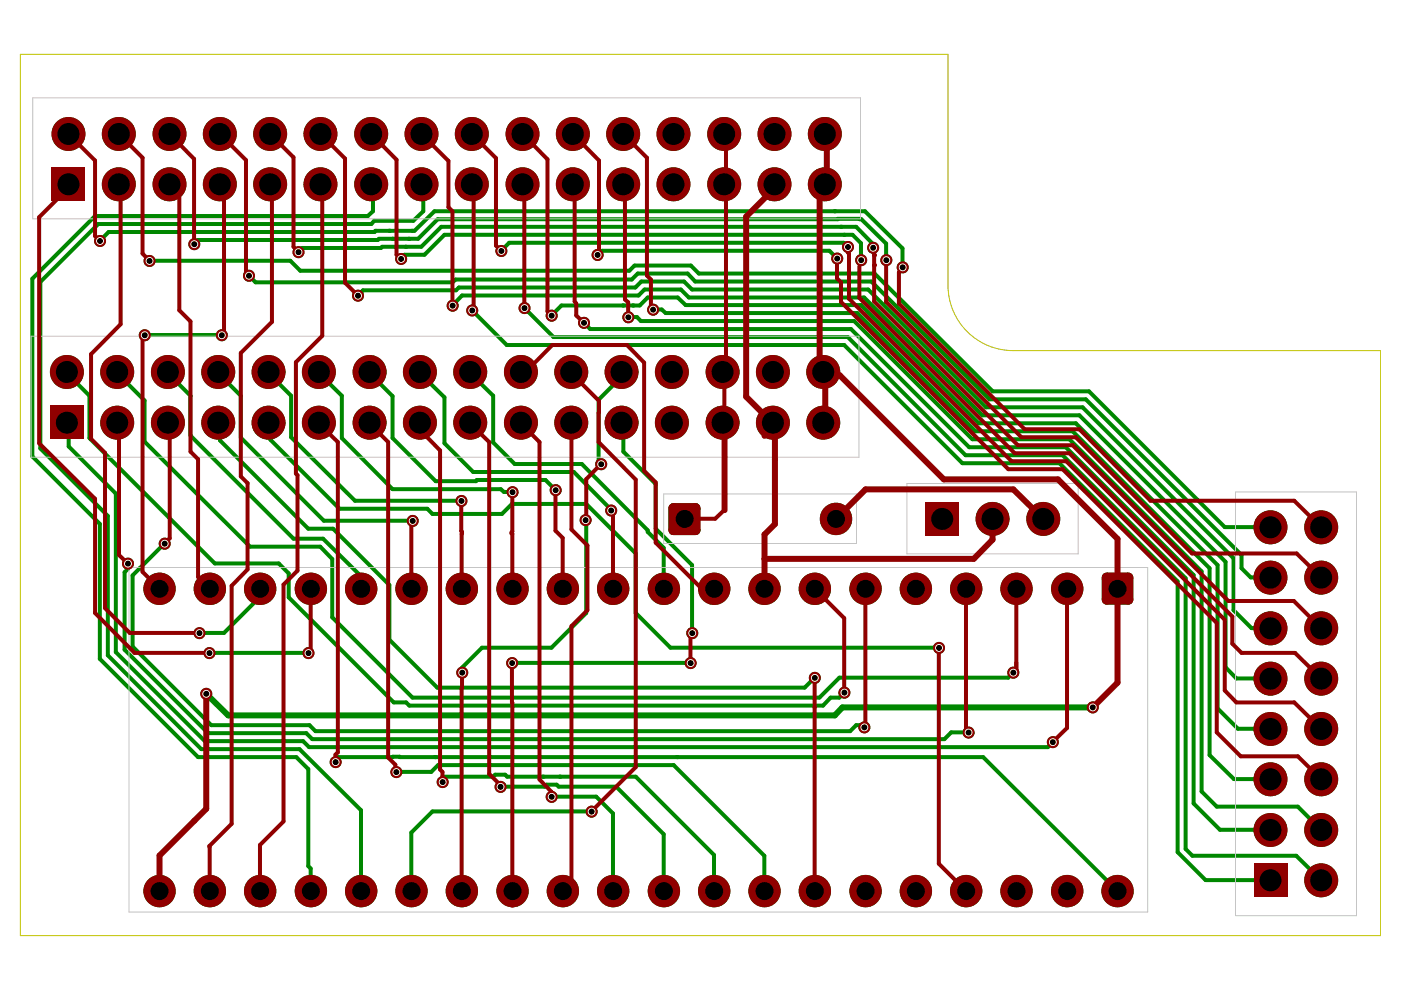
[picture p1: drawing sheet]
<svg xmlns="http://www.w3.org/2000/svg" width="297mm" height="210mm" viewBox="0 0 297 210" stroke-linecap="round" stroke-linejoin="round" font-family="sans-serif">
<g fill="none" stroke="#008700" stroke-width=".85">
<path d="M89.3 52.3l4.3-4.2h87.9l3.6 3.6v.8M92.1 44.8l-4.2 4.1M107.9 51.5h71M175.9 53.2l1.6 1.6M177.6 46.5h-84.8l-4.2 4.1M182.6 46.5l5.3 5.1v3.5M183.4 44.8l7.9 7.9v3.9M184.7 59.7l25.1 25h20.4l33 33v2.8M185.4 58l25.1 25h20.4l28.8 28.8h9.6l-.3 .3M100.1 79.5l4.5 4.4v9.9l4.5 4.6h14.3l13.9 14v.4l3.4 3.4v8.6M117.3 71.5h62.4M125.1 69.8h55.3"/>
<path d="M135.9 68.1h45.2M179 73.2l25 25h20.6l25.1 25.1M183.2 63.1l25.1 25h20.6l30.9 31M184.1 61.4l24.9 25h20.5l32 32M204.7 96.5h20.6l26.1 26.1M205.5 94.8h20.5l27.1 27.1M206.2 93.1h20.5l28.1 28.1M206.8 91.4h20.6l29.1 29.1M207.5 89.7h20.6l30 30.1M139 112.1l7.7 7.7M142.2 137.3h56.9M265.2 122.4h4.1"/>
<path d="M65.5 158.4h156.7M178 143.7h35.8M205.3 155.3h-3.6l-1.5 1.4h-134M143.5 160.5h64.9"/>
</g>
<path d="M178.6 150h53.1" fill="none" stroke="#008700" stroke-width="1.3"/>
<circle cx="178.3" cy="48.1" r=".42" fill="#008700"/>
<path d="M177 44.8h6.4M177.6 46.4v.1M178.9 51.5l.8 .8" fill="none" stroke="#008700" stroke-width=".85"/>
<circle cx="177" cy="44.8" r=".42" fill="#008700"/>
<g fill="none" stroke="#008700" stroke-width=".85">
<path d="M177.6 46.4l5 .1M179.7 71.5l25 25M180.4 69.8l25.1 25M181.1 68.1l25.1 25M181.8 66.4l25 25M182.5 64.7l25 25M258.1 119.8v30.4l4.4 4.3h6.8M259.8 119.1v22.4l2.3 2.3h7.2M261.5 118.4v11l3.8 3.8h4M249.7 123.3v57.4l5.9 5.9h13.7M251.4 122.6v57.4l1.4 1.4h22l5.3 5.2M253.1 121.9v48.4l5.6 5.6h10.6"/>
<path d="M254.8 121.2v46.6l3.2 3.2h17.2l4.9 4.9M256.5 120.5v39.6l5.1 5.1h7.7M263.2 120.5l2 1.9M269.3 122.4l-.1 .2M214.8 142.6l-1 1.1M223.2 157.3l-1 1.1M130 172.5v16.4M130.6 166.8l10.1 10.1v12M134.8 164.7l16.6 16.6v7.6M142.8 162.2l19.3 19.2v7.5M208.4 160.5l28.5 28.4"/>
</g>
<circle cx="143.5" cy="160.5" r=".42" fill="#008700"/>
<path d="M107.1 164.3l.4 .4M115.9 166.4h2.1l.4 .4h12.2M116.9 168.9h9.5l3.6 3.6M118.7 164.7h16.1" fill="none" stroke="#008700" stroke-width=".85"/>
<circle cx="118.7" cy="164.7" r=".42" fill="#008700"/>
<g fill="none" stroke="#008700" stroke-width=".85">
<path d="M21.2 139.7l20.8 20.8h20.8M22.9 138.9l19.8 19.9h20.8M24.6 138.3l18.8 18.8h20.9l1.2 1.3M26.4 137.8l17.7 17.6h20.8l1.3 1.3M28.1 122v15.1l16.7 16.7h20.8l1.3 1.2h113.4l1.2-1.2h1.3l.4 .4M42.2 134.2h5.3M44.4 138.4h21M108.5 140.5h37.9M172.7 143.7l-2.1 2.1h-77.9M178 143.7l-4.3 4.2h-86.2M179 146.8l-1 1.1h-1.9l-1.6 1.7h-87.7M92.2 160.5h51.3"/>
<path d="M92.9 162.2h49.9"/>
</g>
<path d="M43.7 147.1l4.7 4.6h128.6l1.6-1.7" fill="none" stroke="#008700" stroke-width="1.3"/>
<circle cx="29.6" cy="120.5" r=".42" fill="#008700"/>
<g fill="none" stroke="#008700" stroke-width=".85">
<path d="M21.2 111.1v28.6M22.9 109.4v29.5M24.6 104.6v33.7M27.1 119.5v1.1l-.7 .7v16.5M34.9 115.2l-6.8 6.8M45.6 119.5h13.5l2.1 2.1v5.1M55.1 124.8v1.8l-7.6 7.6M62.8 160.5l2.6 2.6v20.5l.5 .5v4.8M76.5 171.8v17.1M83.2 160.5h-11.5l-.6 .5v.5M91.7 172l-4.5 4.5v12.4M104.6 164.7h-10.8v1.1"/>
<path d="M107.5 164.7h11.2M115.9 166.4l-.4 .4h-9.4"/>
</g>
<circle cx="115.1" cy="164.7" r=".42" fill="#008700"/>
<path d="M83.3 160.4h1.5M84 163.7h7.4" fill="none" stroke="#008700" stroke-width=".85"/>
<circle cx="92.2" cy="160.5" r=".42" fill="#008700"/>
<path d="M83.2 92.9l9.2 9.1M68.7 110.4h18.8M75.3 106.2h22.5M83.2 103.7h23M83.3 160.4l-.1 .1M84.8 160.4l7.4 .1M91.7 172h33.7M92.9 162.2l-1.5 1.5M107.1 164.3h-2.1l-.4 .4" fill="none" stroke="#008700" stroke-width=".85"/>
<circle cx="87.5" cy="110.4" r=".42" fill="#008700"/>
<path d="M68.5 114.2l8 8v2.6M70.4 118.5v12.4l17.1 17M70.6 112.1l11.9 11.9v11.6l10.2 10.2M124.3 110.4v19.6l-7.4 7.3h-14.7l-4.2 4.3v1M124.3 106.8l10.5 10.5v12.7l7.4 7.3M139 102.6v9.5M146.7 119.8v14.4M61.2 126.7l22.3 22.2h2.6l.7 .7M65.9 124.8v2.6M148.5 124.8h2.9M63.5 158.8l13 13" fill="none" stroke="#008700" stroke-width=".85"/>
<g fill="#008700">
<circle cx="65" cy="49.2" r=".42"/>
<circle cx="61.6" cy="49.2" r=".42"/>
</g>
<path d="M61.6 49.2h3.4M61.6 55.3l2.1 2.1M64.1 52.6l-.9 .8" fill="none" stroke="#008700" stroke-width=".85"/>
<g fill="#008700">
<circle cx="64.3" cy="50.9" r=".42"/>
<circle cx="62.2" cy="50.9" r=".42"/>
</g>
<g fill="none" stroke="#008700" stroke-width=".85">
<path d="M23 49.2l-1.8 1.9M62.2 50.9h2.1M36 79.5l4.4 4.4M46.7 79.5l4.4 4.4v8.9M6.9 96.8l14.3 14.3M8.6 95.1l14.3 14.3M14.6 94.7l10 9.9M19 92.9l26.6 26.6M30.6 93.6l22.4 22.3h14.9l2.5 2.6M40.4 92.4l21.8 21.8h6.3M46.7 90.2v3.2l18.7 18.7h5.2M61.7 92.7l13.6 13.5"/>
<path d="M72.5 92.9l10.7 10.8"/>
</g>
<circle cx="40" cy="49.2" r=".42" fill="#008700"/>
<path d="M23 49.2h17M30.6 71h16.4" fill="none" stroke="#008700" stroke-width=".85"/>
<circle cx="42.2" cy="49.2" r=".42" fill="#008700"/>
<g fill="none" stroke="#008700" stroke-width=".85">
<path d="M79.1 39.5v5.3l-1.1 1h-57.8l-13.3 13.3v37.7M31.7 55.3h29.9M40 49.2h21.6M52.7 58.4l1.5 1.5M62.2 50.9h-20.2l-.9 .8M78.7 47.5h-57.9l-12.2 12.3v35.3M127.7 53.2l-.9 .8h-.1M134.5 56.3l-1.1 1.1M135.2 58l-1.3 1.3M14.6 79.5l4.4 4.4v9M25.2 79.5l5.4 5.4v8.7M98 62.7h37.4"/>
<path d="M132.1 64.8h2.1M14.6 90.2v4.5M40.4 83.9v8.5M51.1 92.8l17.6 17.6M57.3 93.2l14.7 14.7"/>
</g>
<circle cx="132.1" cy="64.8" r=".42" fill="#008700"/>
<path d="M119 64.8h13.1" fill="none" stroke="#008700" stroke-width=".85"/>
<circle cx="134.2" cy="64.8" r=".42" fill="#008700"/>
<g fill="none" stroke="#008700" stroke-width=".85">
<path d="M63.7 57.4h69.7M79.6 48.9l-.2 .3M82.5 48.9h5.4M89.7 44.8l-2.1 2M96.6 59.3h37.3M97.3 61h37.4M98 62.7l-2.1 2.1M100.4 66.1l7 7.1M111.2 65.3l6.1 6.2M119 64.8l-2.1 2.1M123.8 68.4l1.3 1.4M132.2 79.5l-5.3 5.3v13.1l.5 .5"/>
<path d="M133.2 67.2h1.8M132.2 90.2v5.6l6.8 6.8"/>
</g>
<circle cx="82.5" cy="48.9" r=".42" fill="#008700"/>
<path d="M79.6 48.9h2.9M81 52.3l-.2 .3M83.2 50.6h-2.9l-.2 .3M87.6 46.8h-8.3l-.6 .7M96.6 59.3l-.7 .6h-41.7M89.4 79.5l4.8 4.7M97.3 61l-.6 .6h-19.7" fill="none" stroke="#008700" stroke-width=".85"/>
<circle cx="83.9" cy="52.3" r=".42" fill="#008700"/>
<path d="M83.9 52.3h2.1" fill="none" stroke="#008700" stroke-width=".85"/>
<circle cx="86" cy="52.3" r=".42" fill="#008700"/>
<path d="M81 52.3h2.9M83.2 50.6h3.5" fill="none" stroke="#008700" stroke-width=".85"/>
<circle cx="83.2" cy="50.6" r=".42" fill="#008700"/>
<path d="M64.1 52.6h16.7M64.3 50.9h15.8M65 49.2h14.4M85.8 54l-.8 .9M86 52.3h3.3M57.3 79.5l4.4 4.4v8.8M68 79.5l4.5 4.4v9M77 61.6l-1.1 1.1M78.7 79.5l4.5 4.5v8.9M57.3 90.2v3M94.2 84.2v9.8" fill="none" stroke="#008700" stroke-width=".85"/>
<circle cx="86.7" cy="50.6" r=".42" fill="#008700"/>
<g fill="none" stroke="#008700" stroke-width=".85">
<path d="M89.7 39.5v5.3M132.8 28.6l-.3 .2M86.7 50.6h1.9M92.1 44.8h84.9M107.9 51.5l-1.6 1.7M127.7 53.2h48.2M134.5 56.3h12l1.7 1.7h37.2M135.2 58h10.6l1.6 1.7h37.3M179 49.8h-84.8l-4.2 4.2h-4.2M107.4 73.2h71.6M134.7 61l1.3-1.3h9l1.7 1.7h37.4M135 67.2l.9 .9"/>
<path d="M135.4 62.7l1.3-1.3h7.7l1.6 1.7h37.2M138.4 65.6h1.9l.8 .8h40.7M182.5 64.7h-37.1l-1.7-1.6h-6.4l-1.7 1.7h-1.4"/>
</g>
<g fill="#008700">
<circle cx="182.5" cy="55.1" r=".42"/>
<circle cx="179" cy="49.8" r=".42"/>
</g>
<path d="M179 49.8h1.8l1.7 1.8v3.5M100.3 100.1h21.4M101.1 101.8l-.2 .2M106.2 103.7l.6 .6h1.8M109.6 101.8h6.1M124.3 106.8h-15.8l-2.1 2.2" fill="none" stroke="#008700" stroke-width=".85"/>
<circle cx="107.5" cy="101.8" r=".42" fill="#008700"/>
<path d="M101.1 101.8h6.4" fill="none" stroke="#008700" stroke-width=".85"/>
<circle cx="109.6" cy="101.8" r=".42" fill="#008700"/>
<path d="M94.2 94l6.1 6.1M72 107.9h18.6l1.1 1.1h14.7M92.4 102h8.5M107.5 101.8h2.1M115.7 101.8l2.1 2.1M121.7 100.1l7.8 7.9v.2M124.1 110.2l.2 .2" fill="none" stroke="#008700" stroke-width=".85"/>
<g fill="none" stroke="#008700" stroke-width=".59">
<circle cx="21.2" cy="51.1" r=".97"/>
<circle cx="31.7" cy="55.3" r=".97"/>
<circle cx="41.2" cy="51.8" r=".97"/>
<circle cx="52.8" cy="58.5" r=".97"/>
<circle cx="63.3" cy="53.5" r=".97"/>
<circle cx="85" cy="54.9" r=".97"/>
<circle cx="106.3" cy="53.2" r=".97"/>
<circle cx="126.7" cy="54.1" r=".97"/>
<circle cx="177.5" cy="54.8" r=".97"/>
<circle cx="179.8" cy="52.4" r=".97"/>
<circle cx="182.6" cy="55.2" r=".97"/>
<circle cx="185.1" cy="52.5" r=".97"/>
<circle cx="187.9" cy="55.2" r=".97"/>
<circle cx="191.4" cy="56.7" r=".97"/>
<circle cx="30.7" cy="71.1" r=".97"/>
<circle cx="47" cy="71.1" r=".97"/>
<circle cx="75.9" cy="62.7" r=".97"/>
<circle cx="96" cy="64.8" r=".97"/>
<circle cx="100.1" cy="65.8" r=".97"/>
<circle cx="111.2" cy="65.3" r=".97"/>
<circle cx="117" cy="66.9" r=".97"/>
<circle cx="123.8" cy="68.5" r=".97"/>
<circle cx="133.2" cy="67.3" r=".97"/>
<circle cx="138.5" cy="65.7" r=".97"/>
<circle cx="127.5" cy="98.4" r=".97"/>
<circle cx="27.1" cy="119.5" r=".97"/>
<circle cx="34.9" cy="115.3" r=".97"/>
<circle cx="87.5" cy="110.4" r=".97"/>
<circle cx="97.8" cy="106.2" r=".97"/>
<circle cx="108.7" cy="104.4" r=".97"/>
<circle cx="117.8" cy="103.9" r=".97"/>
<circle cx="124.2" cy="110.3" r=".97"/>
<circle cx="129.6" cy="108.2" r=".97"/>
<circle cx="42.3" cy="134.2" r=".97"/>
<circle cx="44.4" cy="138.5" r=".97"/>
<circle cx="65.4" cy="138.5" r=".97"/>
<circle cx="146.8" cy="134.2" r=".97"/>
<circle cx="199.1" cy="137.4" r=".97"/>
<circle cx="43.7" cy="147.1" r=".97"/>
<circle cx="98" cy="142.6" r=".97"/>
<circle cx="108.6" cy="140.6" r=".97"/>
<circle cx="146.4" cy="140.6" r=".97"/>
<circle cx="172.8" cy="143.7" r=".97"/>
<circle cx="179" cy="146.9" r=".97"/>
<circle cx="183.3" cy="154.2" r=".97"/>
<circle cx="205.4" cy="155.3" r=".97"/>
<circle cx="214.8" cy="142.6" r=".97"/>
<circle cx="223.2" cy="157.4" r=".97"/>
<circle cx="231.7" cy="150" r=".97"/>
<circle cx="71.2" cy="161.6" r=".97"/>
<circle cx="84" cy="163.7" r=".97"/>
<circle cx="93.9" cy="165.8" r=".97"/>
<circle cx="106.1" cy="166.8" r=".97"/>
<circle cx="117" cy="169" r=".97"/>
<circle cx="125.4" cy="172.1" r=".97"/>
</g>
<g fill="#008700">
<path d="M11 35.5h7.1v7.1h-7.1z"/>
<path d="M10.6 86h7.1v7.2h-7.1z"/>
<path d="M142.8 107.7h4.6v4.7h-4.6z"/>
<circle cx="35.9" cy="39.1" r="3.6"/>
<circle cx="35.9" cy="28.4" r="3.6"/>
<circle cx="25.2" cy="28.4" r="3.6"/>
<circle cx="14.5" cy="28.4" r="3.6"/>
<circle cx="67.9" cy="39.1" r="3.6"/>
<circle cx="78.7" cy="39.1" r="3.6"/>
<circle cx="89.4" cy="39.1" r="3.6"/>
<circle cx="89.4" cy="28.4" r="3.6"/>
<circle cx="78.7" cy="28.4" r="3.6"/>
<circle cx="67.9" cy="28.4" r="3.6"/>
<circle cx="100" cy="39.1" r="3.6"/>
<circle cx="110.8" cy="39.1" r="3.6"/>
<circle cx="110.8" cy="28.4" r="3.6"/>
<circle cx="100" cy="28.4" r="3.6"/>
<circle cx="46.6" cy="39.1" r="3.6"/>
<circle cx="57.3" cy="39.1" r="3.6"/>
<circle cx="57.3" cy="28.4" r="3.6"/>
<circle cx="46.6" cy="28.4" r="3.6"/>
<circle cx="25.2" cy="39.1" r="3.6"/>
<circle cx="24.8" cy="78.9" r="3.6"/>
<circle cx="24.8" cy="89.6" r="3.6"/>
<circle cx="35.6" cy="89.6" r="3.6"/>
<circle cx="35.6" cy="78.9" r="3.6"/>
<circle cx="14.2" cy="78.9" r="3.6"/>
<circle cx="174.9" cy="39.1" r="3.6"/>
<circle cx="174.9" cy="28.4" r="3.6"/>
<circle cx="164.2" cy="28.4" r="3.6"/>
<circle cx="153.5" cy="28.4" r="3.6"/>
<circle cx="142.8" cy="28.4" r="3.6"/>
<circle cx="121.5" cy="39.1" r="3.6"/>
<circle cx="132.1" cy="39.1" r="3.6"/>
<circle cx="142.8" cy="39.1" r="3.6"/>
<circle cx="153.5" cy="39.1" r="3.6"/>
<circle cx="164.2" cy="39.1" r="3.6"/>
<circle cx="132.1" cy="28.4" r="3.6"/>
<circle cx="121.5" cy="28.4" r="3.6"/>
</g>
<path d="M142.8 107.7h4.6v4.7h-4.6z" fill="none" stroke="#008700" stroke-width="2.1"/>
<g fill="#008700">
<path d="M196.2 106.5h7.1v7.1h-7.1z"/>
<path d="M265.8 183.1h7.2v7.1h-7.2z"/>
<path d="M234.7 122.5h4.5v4.6h-4.5z"/>
<circle cx="151.4" cy="124.8" r="3.4"/>
<circle cx="172.8" cy="124.8" r="3.4"/>
<circle cx="162.1" cy="124.8" r="3.4"/>
<circle cx="140.8" cy="124.8" r="3.4"/>
<circle cx="130" cy="124.8" r="3.4"/>
<circle cx="119.3" cy="124.8" r="3.4"/>
<circle cx="153.2" cy="89.6" r="3.6"/>
<circle cx="163.9" cy="89.6" r="3.6"/>
<circle cx="174.5" cy="89.6" r="3.6"/>
<circle cx="174.5" cy="78.9" r="3.6"/>
<circle cx="163.9" cy="78.9" r="3.6"/>
<circle cx="153.2" cy="78.9" r="3.6"/>
<circle cx="131.8" cy="78.9" r="3.6"/>
<circle cx="121.1" cy="89.6" r="3.6"/>
<circle cx="131.8" cy="89.6" r="3.6"/>
<circle cx="142.5" cy="89.6" r="3.6"/>
<circle cx="142.5" cy="78.9" r="3.6"/>
<circle cx="121.1" cy="78.9" r="3.6"/>
<circle cx="210.4" cy="110" r="3.6"/>
<circle cx="215.5" cy="124.8" r="3.4"/>
<circle cx="204.9" cy="124.8" r="3.4"/>
<circle cx="177.2" cy="110" r="3.4"/>
<circle cx="194.2" cy="124.8" r="3.4"/>
<circle cx="183.5" cy="124.8" r="3.4"/>
<circle cx="183.5" cy="188.9" r="3.4"/>
<circle cx="194.2" cy="188.9" r="3.4"/>
<circle cx="204.9" cy="188.9" r="3.4"/>
<circle cx="215.5" cy="188.9" r="3.4"/>
<circle cx="226.3" cy="188.9" r="3.4"/>
<circle cx="172.8" cy="188.9" r="3.4"/>
<circle cx="162.1" cy="188.9" r="3.4"/>
<circle cx="236.9" cy="188.9" r="3.4"/>
<circle cx="280.1" cy="186.6" r="3.6"/>
<circle cx="269.4" cy="176" r="3.6"/>
<circle cx="280.1" cy="176" r="3.6"/>
<circle cx="269.4" cy="165.2" r="3.6"/>
<circle cx="280.1" cy="165.2" r="3.6"/>
<circle cx="269.4" cy="154.6" r="3.6"/>
<circle cx="280.1" cy="154.6" r="3.6"/>
<circle cx="269.4" cy="143.9" r="3.6"/>
<circle cx="280.1" cy="143.9" r="3.6"/>
<circle cx="269.4" cy="133.2" r="3.6"/>
<circle cx="280.1" cy="133.2" r="3.6"/>
<circle cx="269.4" cy="122.5" r="3.6"/>
<circle cx="280.1" cy="122.5" r="3.6"/>
<circle cx="280.1" cy="111.8" r="3.6"/>
<circle cx="269.4" cy="111.8" r="3.6"/>
</g>
<path d="M234.7 122.5h4.5v4.6h-4.5z" fill="none" stroke="#008700" stroke-width="2.1"/>
<g fill="#008700">
<circle cx="221.2" cy="110" r="3.6"/>
<circle cx="226.3" cy="124.8" r="3.4"/>
<circle cx="56.9" cy="78.9" r="3.6"/>
<circle cx="46.3" cy="89.6" r="3.6"/>
<circle cx="56.9" cy="89.6" r="3.6"/>
<circle cx="67.6" cy="89.6" r="3.6"/>
<circle cx="78.4" cy="89.6" r="3.6"/>
<circle cx="78.4" cy="78.9" r="3.6"/>
<circle cx="67.6" cy="78.9" r="3.6"/>
<circle cx="46.3" cy="78.9" r="3.6"/>
<circle cx="99.7" cy="78.9" r="3.6"/>
<circle cx="89" cy="89.6" r="3.6"/>
<circle cx="99.7" cy="89.6" r="3.6"/>
<circle cx="110.4" cy="89.6" r="3.6"/>
<circle cx="110.4" cy="78.9" r="3.6"/>
<circle cx="89" cy="78.9" r="3.6"/>
<circle cx="87.2" cy="124.8" r="3.4"/>
<circle cx="76.6" cy="124.8" r="3.4"/>
<circle cx="65.9" cy="124.8" r="3.4"/>
<circle cx="55.2" cy="124.8" r="3.4"/>
<circle cx="44.5" cy="124.8" r="3.4"/>
<circle cx="97.9" cy="124.8" r="3.4"/>
<circle cx="108.7" cy="124.8" r="3.4"/>
<circle cx="33.8" cy="124.8" r="3.4"/>
<circle cx="65.9" cy="188.9" r="3.4"/>
<circle cx="33.8" cy="188.9" r="3.4"/>
<circle cx="44.5" cy="188.9" r="3.4"/>
<circle cx="55.2" cy="188.9" r="3.4"/>
<circle cx="76.6" cy="188.9" r="3.4"/>
<circle cx="87.2" cy="188.9" r="3.4"/>
<circle cx="97.9" cy="188.9" r="3.4"/>
<circle cx="108.7" cy="188.9" r="3.4"/>
<circle cx="119.3" cy="188.9" r="3.4"/>
<circle cx="130" cy="188.9" r="3.4"/>
<circle cx="140.8" cy="188.9" r="3.4"/>
<circle cx="151.4" cy="188.9" r="3.4"/>
</g>
<path d="M4.3 11.5h196.7v49a13.8 13.8 0 0 0 13.8 13.8h77.9v124.1h-288.4z" fill="none" stroke="#c1c300" stroke-width=".21"/>
<path d="M6.9 20.7h175.6v25.7h-175.6zM6.6 71.3h175.5v25.6h-175.5zM140.7 104.7h40.9v10.5h-40.9zM192.3 102.5h36.3v14.9h-36.3zM262 104.3h25.6v89.8h-25.6zM27.3 120.3h216v73.1h-216z" fill="none" stroke="#c2c2c2" stroke-width=".21"/>
<path d="M153.9 28.8v50.4M177.5 54.8v4.2l.8 .9v4.1M179.7 52.3v1.2l.3 .3v9.5M185.1 52.5v.6l.2 .2v.8M185.3 56.2v7.7M187.9 55.1v8.9M191.3 56.6v.5l-.7 .6v6.6" fill="none" stroke="#900000" stroke-width=".85"/>
<path d="M164.6 39.5l-6.4 6.4v38.2l6.1 6.1M175.3 28.8v10.7l-1.5 1.5v37.4l1.2 1.1M175 79.5v10.7M175 79.5h3" fill="none" stroke="#900000" stroke-width="1.3"/>
<g fill="#900000">
<circle cx="185.3" cy="54.1" r=".42"/>
<circle cx="185.3" cy="56.2" r=".42"/>
</g>
<g fill="none" stroke="#900000" stroke-width=".85">
<path d="M14.9 39.5l-6.6 6.6v47.9l11.9 11.7v24.3l8.3 8.4h15.9M14.9 28.8l5.3 5.2v16l1 1.1M25.6 28.8l4.6 4.6v20.4l1.5 1.5M26.1 40l-.5-.5v29.2l-6.3 6.4v17.9l3 3v32.9l5.2 5.3h14.7M36.3 28.8l4.8 4.9v18M36.3 39.5l1.7 1.7v24.6l2.4 2.4v27.6l1.6 1.6v24.9l2.4 2.5M47 28.8l5.2 5.2v23.8l.5 .6M47 39.5l.5 .5v30.5l-.5 .5M57.7 28.8l4.5 4.6v18.9l1 1.1M57.7 39.5v28.7l-6.6 6.6v26.2l1.4 1.4v18.3l-3.4 3.5v50.5l-4.7 4.7v9.5M68.3 28.8l4.9 4.8v26.3l2.7 2.8M68.3 39.5v31.7l-5.6 5.6v23.6l.4 .4v20.2l-3 3v50.2l-5 5v9.7"/>
<path d="M79.1 28.8l5 5.1v20.1l.9 .9M89.7 28.8l5.4 5.3v9.8l.8 .9v20M100.4 28.8l4.8 4.7v18.6l1.1 1.1M100.4 39.5v25.9l-.3 .4M111.2 39.5v25.8M111.2 28.8l4.9 5v32.2l.8 .9M121.8 28.8l5.2 5.2v19.7l-.3 .3M121.8 39.5v24.4l.4 .4v2.6l1.6 1.5M132.5 28.8l4.7 4.6v25l.8 .9v5.9l.4 .4M132.5 39.5v24l.7 .6v3.1M182.2 56.5v6.7l32.9 32.9h11.6l34.6 34.6v5.8l1.9 1.9h11.4l5.5 5.4M185.3 54.1v2.1"/>
<path d="M30.6 71l-.4 .5v49.7l3.6 3.6M110.8 79.5l6.3-6.3h15.8l3.7 3.7v22.9l2.4 2.5v12.8l9.8 9.7h2.6M121.5 79.5l5.5 5.5-.1 8.7 7.9 8v60.9l-9.4 9.4M153.2 79.2l.4 .3M153.6 79.5v10.7M153.9 79.2l-.3 .3M178.3 64l35.5 35.5h11.5l32.7 32.6v23.2l5.1 5.1h12.1l4.9 4.8M180 63.3l34.5 34.5h11.6l33.6 33.6v15l2.4 2.5h12.3l5.7 5.6M185.3 63.9l30.5 30.5h11.6l33 33h13.9l5.8 5.8M187.9 64l28.7 28.7h11.5l24.6 24.6h22.2l5.2 5.1M190.6 64.3l26.7 26.7h11.6l15 15.2h30.5l5.7 5.6M25.2 90.2v27.5l1.9 1.8"/>
<path d="M36 90.2v23.9l-1.1 1.1M68 90.2l3.6 3.5v65.8l-.5 .5v1.5M78.7 90.2l3.6 3.5v66.9l1.5 1.5v1.4l.2 .2M89.1 91.2l4.2 4.3v67.7l.5 .5v2.1M100.1 90.2l3.6 3.5v70.4l2.4 2.4v.3M110.8 90.2l3.6 3.5v71.6l2.5 2.6v1M121.5 90.2l-.3 .3v21.8l3.3 3.4v13.7l-3.3 3.4v54.2l-1.9 1.9M127.4 98.4l-3.1 3.2v8.4l-.2 .2M87.5 110.4l-.3 .3v14.1M97.8 106.2v6.4l.2 .2-.1 12M108.6 104.3v8.4l-.1 .2v.2l.1 .1v11.6M117.8 103.9v8.6l1.5 1.5v10.8"/>
<path d="M129.5 108.2l.5 .4v16.2M153.6 108.1l-2 1.9h-6.5M65.9 124.8v13.1l-.5 .5M66.7 127l-.8 .8M146.7 134.2l-.3 .3v6M172.7 124.8l6.3 6.3v15.7M183.5 124.8v29.2l-.3 .2M199.1 137.3v45.8l5.7 5.8M204.8 124.8v30l.5 .5M205.7 127l-.9 .8M215.5 124.8v17.4M226.2 124.8v29.5l-3 3"/>
<path d="M227.1 127l-.9 .8M98 142.6l-.1 46.3M108.5 140.5l.1 48.4M172.7 143.7v45.2M215.5 141.9l-.7 .7M109.5 191.2l-.9 .8"/>
</g>
<path d="M178 79.5l22.1 22.1h24.2l12.6 12.7v30.4l-5.2 5.3M153.6 90.2v18M162.1 92.4l2.2-2.2v20.9l-2.2 2.2v11.5M177.2 110l6.3-6.2h31.3l6.4 6.2M210.4 110v4.4l-3.9 4.1h-44.4M237.8 127l-.9 .9M43.7 147.1v24.4l-9.9 9.9v7.5" fill="none" stroke="#900000" stroke-width="1.3"/>
<g fill="none" stroke="#900000" stroke-width=".59">
<circle cx="21.2" cy="51.1" r=".97"/>
<circle cx="31.7" cy="55.3" r=".97"/>
<circle cx="41.2" cy="51.8" r=".97"/>
<circle cx="52.8" cy="58.5" r=".97"/>
<circle cx="63.3" cy="53.5" r=".97"/>
<circle cx="85" cy="54.9" r=".97"/>
<circle cx="106.3" cy="53.2" r=".97"/>
<circle cx="126.7" cy="54.1" r=".97"/>
<circle cx="177.5" cy="54.8" r=".97"/>
<circle cx="179.8" cy="52.4" r=".97"/>
<circle cx="182.6" cy="55.2" r=".97"/>
<circle cx="185.1" cy="52.5" r=".97"/>
<circle cx="187.9" cy="55.2" r=".97"/>
<circle cx="191.4" cy="56.7" r=".97"/>
<circle cx="30.7" cy="71.1" r=".97"/>
<circle cx="47" cy="71.1" r=".97"/>
<circle cx="75.9" cy="62.7" r=".97"/>
<circle cx="96" cy="64.8" r=".97"/>
<circle cx="100.1" cy="65.8" r=".97"/>
<circle cx="111.2" cy="65.3" r=".97"/>
<circle cx="117" cy="66.9" r=".97"/>
<circle cx="123.8" cy="68.5" r=".97"/>
<circle cx="133.2" cy="67.3" r=".97"/>
<circle cx="138.5" cy="65.7" r=".97"/>
<circle cx="127.5" cy="98.4" r=".97"/>
<circle cx="27.1" cy="119.5" r=".97"/>
<circle cx="34.9" cy="115.3" r=".97"/>
<circle cx="87.5" cy="110.4" r=".97"/>
<circle cx="97.8" cy="106.2" r=".97"/>
<circle cx="108.7" cy="104.4" r=".97"/>
<circle cx="117.8" cy="103.9" r=".97"/>
<circle cx="124.2" cy="110.3" r=".97"/>
<circle cx="129.6" cy="108.2" r=".97"/>
<circle cx="42.3" cy="134.2" r=".97"/>
<circle cx="44.4" cy="138.5" r=".97"/>
<circle cx="65.4" cy="138.5" r=".97"/>
<circle cx="146.8" cy="134.2" r=".97"/>
<circle cx="199.1" cy="137.4" r=".97"/>
<circle cx="43.7" cy="147.1" r=".97"/>
<circle cx="98" cy="142.6" r=".97"/>
<circle cx="108.6" cy="140.6" r=".97"/>
<circle cx="146.4" cy="140.6" r=".97"/>
<circle cx="172.8" cy="143.7" r=".97"/>
<circle cx="179" cy="146.9" r=".97"/>
<circle cx="183.3" cy="154.2" r=".97"/>
<circle cx="205.4" cy="155.3" r=".97"/>
<circle cx="214.8" cy="142.6" r=".97"/>
<circle cx="223.2" cy="157.4" r=".97"/>
<circle cx="231.7" cy="150" r=".97"/>
<circle cx="71.2" cy="161.6" r=".97"/>
<circle cx="84" cy="163.7" r=".97"/>
<circle cx="93.9" cy="165.8" r=".97"/>
<circle cx="106.1" cy="166.8" r=".97"/>
<circle cx="117" cy="169" r=".97"/>
<circle cx="125.4" cy="172.1" r=".97"/>
</g>
<g fill="#900000">
<path d="M11 35.5h7.1v7.1h-7.1z"/>
<path d="M10.6 86h7.1v7.2h-7.1z"/>
<path d="M142.8 107.7h4.6v4.7h-4.6z"/>
<circle cx="35.9" cy="39.1" r="3.6"/>
<circle cx="35.9" cy="28.4" r="3.6"/>
<circle cx="25.2" cy="28.4" r="3.6"/>
<circle cx="14.5" cy="28.4" r="3.6"/>
<circle cx="67.9" cy="39.1" r="3.6"/>
<circle cx="78.7" cy="39.1" r="3.6"/>
<circle cx="89.4" cy="39.1" r="3.6"/>
<circle cx="89.4" cy="28.4" r="3.6"/>
<circle cx="78.7" cy="28.4" r="3.6"/>
<circle cx="67.9" cy="28.4" r="3.6"/>
<circle cx="100" cy="39.1" r="3.6"/>
<circle cx="110.8" cy="39.1" r="3.6"/>
<circle cx="110.8" cy="28.4" r="3.6"/>
<circle cx="100" cy="28.4" r="3.6"/>
<circle cx="46.6" cy="39.1" r="3.6"/>
<circle cx="57.3" cy="39.1" r="3.6"/>
<circle cx="57.3" cy="28.4" r="3.6"/>
<circle cx="46.6" cy="28.4" r="3.6"/>
<circle cx="25.2" cy="39.1" r="3.6"/>
<circle cx="24.8" cy="78.9" r="3.6"/>
<circle cx="24.8" cy="89.6" r="3.6"/>
<circle cx="35.6" cy="89.6" r="3.6"/>
<circle cx="35.6" cy="78.9" r="3.6"/>
<circle cx="14.2" cy="78.9" r="3.6"/>
<circle cx="174.9" cy="39.1" r="3.6"/>
<circle cx="174.9" cy="28.4" r="3.6"/>
<circle cx="164.2" cy="28.4" r="3.6"/>
<circle cx="153.5" cy="28.4" r="3.6"/>
<circle cx="142.8" cy="28.4" r="3.6"/>
<circle cx="121.5" cy="39.1" r="3.6"/>
<circle cx="132.1" cy="39.1" r="3.6"/>
<circle cx="142.8" cy="39.1" r="3.6"/>
<circle cx="153.5" cy="39.1" r="3.6"/>
<circle cx="164.2" cy="39.1" r="3.6"/>
<circle cx="132.1" cy="28.4" r="3.6"/>
<circle cx="121.5" cy="28.4" r="3.6"/>
</g>
<path d="M142.8 107.7h4.6v4.7h-4.6z" fill="none" stroke="#900000" stroke-width="2.1"/>
<g fill="#900000">
<path d="M196.2 106.5h7.1v7.1h-7.1z"/>
<path d="M265.8 183.1h7.2v7.1h-7.2z"/>
<path d="M234.7 122.5h4.5v4.6h-4.5z"/>
<circle cx="151.4" cy="124.8" r="3.4"/>
<circle cx="172.8" cy="124.8" r="3.4"/>
<circle cx="162.1" cy="124.8" r="3.4"/>
<circle cx="140.8" cy="124.8" r="3.4"/>
<circle cx="130" cy="124.8" r="3.4"/>
<circle cx="119.3" cy="124.8" r="3.4"/>
<circle cx="153.2" cy="89.6" r="3.6"/>
<circle cx="163.9" cy="89.6" r="3.6"/>
<circle cx="174.5" cy="89.6" r="3.6"/>
<circle cx="174.5" cy="78.9" r="3.6"/>
<circle cx="163.9" cy="78.9" r="3.6"/>
<circle cx="153.2" cy="78.9" r="3.6"/>
<circle cx="131.8" cy="78.9" r="3.6"/>
<circle cx="121.1" cy="89.6" r="3.6"/>
<circle cx="131.8" cy="89.6" r="3.6"/>
<circle cx="142.5" cy="89.6" r="3.6"/>
<circle cx="142.5" cy="78.9" r="3.6"/>
<circle cx="121.1" cy="78.9" r="3.6"/>
<circle cx="210.4" cy="110" r="3.6"/>
<circle cx="215.5" cy="124.8" r="3.4"/>
<circle cx="204.9" cy="124.8" r="3.4"/>
<circle cx="177.2" cy="110" r="3.4"/>
<circle cx="194.2" cy="124.8" r="3.4"/>
<circle cx="183.5" cy="124.8" r="3.4"/>
<circle cx="183.5" cy="188.9" r="3.4"/>
<circle cx="194.2" cy="188.9" r="3.4"/>
<circle cx="204.9" cy="188.9" r="3.4"/>
<circle cx="215.5" cy="188.9" r="3.4"/>
<circle cx="226.3" cy="188.9" r="3.4"/>
<circle cx="172.8" cy="188.9" r="3.4"/>
<circle cx="162.1" cy="188.9" r="3.4"/>
<circle cx="236.9" cy="188.9" r="3.4"/>
<circle cx="280.1" cy="186.6" r="3.6"/>
<circle cx="269.4" cy="176" r="3.6"/>
<circle cx="280.1" cy="176" r="3.6"/>
<circle cx="269.4" cy="165.2" r="3.6"/>
<circle cx="280.1" cy="165.2" r="3.6"/>
<circle cx="269.4" cy="154.6" r="3.6"/>
<circle cx="280.1" cy="154.6" r="3.6"/>
<circle cx="269.4" cy="143.9" r="3.6"/>
<circle cx="280.1" cy="143.9" r="3.6"/>
<circle cx="269.4" cy="133.2" r="3.6"/>
<circle cx="280.1" cy="133.2" r="3.6"/>
<circle cx="269.4" cy="122.5" r="3.6"/>
<circle cx="280.1" cy="122.5" r="3.6"/>
<circle cx="280.1" cy="111.8" r="3.6"/>
<circle cx="269.4" cy="111.8" r="3.6"/>
</g>
<path d="M234.7 122.5h4.5v4.6h-4.5z" fill="none" stroke="#900000" stroke-width="2.1"/>
<g fill="#900000">
<circle cx="221.2" cy="110" r="3.6"/>
<circle cx="226.3" cy="124.8" r="3.4"/>
<circle cx="56.9" cy="78.9" r="3.6"/>
<circle cx="46.3" cy="89.6" r="3.6"/>
<circle cx="56.9" cy="89.6" r="3.6"/>
<circle cx="67.6" cy="89.6" r="3.6"/>
<circle cx="78.4" cy="89.6" r="3.6"/>
<circle cx="78.4" cy="78.9" r="3.6"/>
<circle cx="67.6" cy="78.9" r="3.6"/>
<circle cx="46.3" cy="78.9" r="3.6"/>
<circle cx="99.7" cy="78.9" r="3.6"/>
<circle cx="89" cy="89.6" r="3.6"/>
<circle cx="99.7" cy="89.6" r="3.6"/>
<circle cx="110.4" cy="89.6" r="3.6"/>
<circle cx="110.4" cy="78.9" r="3.6"/>
<circle cx="89" cy="78.9" r="3.6"/>
<circle cx="87.2" cy="124.8" r="3.4"/>
<circle cx="76.6" cy="124.8" r="3.4"/>
<circle cx="65.9" cy="124.8" r="3.4"/>
<circle cx="55.2" cy="124.8" r="3.4"/>
<circle cx="44.5" cy="124.8" r="3.4"/>
<circle cx="97.9" cy="124.8" r="3.4"/>
<circle cx="108.7" cy="124.8" r="3.4"/>
<circle cx="33.8" cy="124.8" r="3.4"/>
<circle cx="65.9" cy="188.9" r="3.4"/>
<circle cx="33.8" cy="188.9" r="3.4"/>
<circle cx="44.5" cy="188.9" r="3.4"/>
<circle cx="55.2" cy="188.9" r="3.4"/>
<circle cx="76.6" cy="188.9" r="3.4"/>
<circle cx="87.2" cy="188.9" r="3.4"/>
<circle cx="97.9" cy="188.9" r="3.4"/>
<circle cx="108.7" cy="188.9" r="3.4"/>
<circle cx="119.3" cy="188.9" r="3.4"/>
<circle cx="130" cy="188.9" r="3.4"/>
<circle cx="140.8" cy="188.9" r="3.4"/>
<circle cx="151.4" cy="188.9" r="3.4"/>
</g>
<g fill="#000">
<circle cx="14.5" cy="39.1" r="2.16"/>
<circle cx="14.5" cy="28.4" r="2.16"/>
<circle cx="14.5" cy="28.4" r="2.33"/>
<circle cx="14.5" cy="39.1" r="2.33"/>
<circle cx="25.2" cy="39.1" r="2.16"/>
<circle cx="25.2" cy="28.4" r="2.16"/>
<circle cx="25.2" cy="28.4" r="2.33"/>
<circle cx="25.2" cy="39.1" r="2.33"/>
<circle cx="35.9" cy="39.1" r="2.16"/>
<circle cx="35.9" cy="28.4" r="2.16"/>
<circle cx="35.9" cy="28.4" r="2.33"/>
<circle cx="35.9" cy="39.1" r="2.33"/>
<circle cx="46.6" cy="39.1" r="2.16"/>
<circle cx="46.6" cy="28.4" r="2.16"/>
<circle cx="46.6" cy="28.4" r="2.33"/>
<circle cx="46.6" cy="39.1" r="2.33"/>
<circle cx="57.3" cy="39.1" r="2.16"/>
<circle cx="57.3" cy="28.4" r="2.16"/>
<circle cx="57.3" cy="28.4" r="2.33"/>
<circle cx="57.3" cy="39.1" r="2.33"/>
<circle cx="67.9" cy="39.1" r="2.16"/>
<circle cx="67.9" cy="28.4" r="2.16"/>
<circle cx="67.9" cy="28.4" r="2.33"/>
<circle cx="67.9" cy="39.1" r="2.33"/>
<circle cx="78.7" cy="39.1" r="2.16"/>
<circle cx="78.7" cy="28.4" r="2.16"/>
<circle cx="78.7" cy="28.4" r="2.33"/>
<circle cx="78.7" cy="39.1" r="2.33"/>
<circle cx="89.4" cy="39.1" r="2.16"/>
<circle cx="89.4" cy="28.4" r="2.16"/>
<circle cx="89.4" cy="28.4" r="2.33"/>
<circle cx="89.4" cy="39.1" r="2.33"/>
<circle cx="100" cy="39.1" r="2.16"/>
<circle cx="100" cy="28.4" r="2.16"/>
<circle cx="100" cy="28.4" r="2.33"/>
<circle cx="100" cy="39.1" r="2.33"/>
<circle cx="110.8" cy="39.1" r="2.16"/>
<circle cx="110.8" cy="28.4" r="2.16"/>
<circle cx="110.8" cy="28.4" r="2.33"/>
<circle cx="110.8" cy="39.1" r="2.33"/>
<circle cx="121.5" cy="39.1" r="2.16"/>
<circle cx="121.5" cy="28.4" r="2.16"/>
<circle cx="121.5" cy="28.4" r="2.33"/>
<circle cx="121.5" cy="39.1" r="2.33"/>
<circle cx="132.1" cy="39.1" r="2.16"/>
<circle cx="132.1" cy="28.4" r="2.16"/>
<circle cx="132.1" cy="28.4" r="2.33"/>
<circle cx="132.1" cy="39.1" r="2.33"/>
<circle cx="142.8" cy="39.1" r="2.16"/>
<circle cx="142.8" cy="28.4" r="2.16"/>
<circle cx="142.8" cy="28.4" r="2.33"/>
<circle cx="142.8" cy="39.1" r="2.33"/>
<circle cx="153.5" cy="39.1" r="2.16"/>
<circle cx="153.5" cy="28.4" r="2.16"/>
<circle cx="153.5" cy="28.4" r="2.33"/>
<circle cx="153.5" cy="39.1" r="2.33"/>
<circle cx="164.2" cy="39.1" r="2.16"/>
<circle cx="164.2" cy="28.4" r="2.16"/>
<circle cx="164.2" cy="28.4" r="2.33"/>
<circle cx="164.2" cy="39.1" r="2.33"/>
<circle cx="174.9" cy="39.1" r="2.16"/>
<circle cx="174.9" cy="28.4" r="2.16"/>
<circle cx="174.9" cy="28.4" r="2.33"/>
<circle cx="174.9" cy="39.1" r="2.33"/>
<circle cx="14.2" cy="78.9" r="2.16"/>
<circle cx="14.2" cy="78.9" r="2.33"/>
<circle cx="24.8" cy="78.9" r="2.16"/>
<circle cx="24.8" cy="78.9" r="2.33"/>
<circle cx="35.6" cy="78.9" r="2.16"/>
<circle cx="35.6" cy="78.9" r="2.33"/>
<circle cx="46.3" cy="78.9" r="2.16"/>
<circle cx="46.3" cy="78.9" r="2.33"/>
<circle cx="56.9" cy="78.9" r="2.16"/>
<circle cx="56.9" cy="78.9" r="2.33"/>
<circle cx="67.6" cy="78.9" r="2.16"/>
<circle cx="67.6" cy="78.9" r="2.33"/>
<circle cx="78.4" cy="78.9" r="2.16"/>
<circle cx="78.4" cy="78.9" r="2.33"/>
<circle cx="89" cy="78.9" r="2.16"/>
<circle cx="89" cy="78.9" r="2.33"/>
<circle cx="99.7" cy="78.9" r="2.16"/>
<circle cx="99.7" cy="78.9" r="2.33"/>
<circle cx="110.4" cy="78.9" r="2.16"/>
<circle cx="110.4" cy="78.9" r="2.33"/>
<circle cx="121.1" cy="78.9" r="2.16"/>
<circle cx="121.1" cy="78.9" r="2.33"/>
<circle cx="131.8" cy="78.9" r="2.16"/>
<circle cx="131.8" cy="78.9" r="2.33"/>
<circle cx="142.5" cy="78.9" r="2.16"/>
<circle cx="142.5" cy="78.9" r="2.33"/>
<circle cx="153.2" cy="78.9" r="2.16"/>
<circle cx="153.2" cy="78.9" r="2.33"/>
<circle cx="163.9" cy="78.9" r="2.16"/>
<circle cx="163.9" cy="78.9" r="2.33"/>
<circle cx="174.5" cy="78.9" r="2.16"/>
<circle cx="174.5" cy="78.9" r="2.33"/>
<circle cx="14.2" cy="89.6" r="2.16"/>
<circle cx="14.2" cy="89.6" r="2.33"/>
<circle cx="24.8" cy="89.6" r="2.16"/>
<circle cx="24.8" cy="89.6" r="2.33"/>
<circle cx="35.6" cy="89.6" r="2.16"/>
<circle cx="35.6" cy="89.6" r="2.33"/>
<circle cx="46.3" cy="89.6" r="2.16"/>
<circle cx="46.3" cy="89.6" r="2.33"/>
<circle cx="56.9" cy="89.6" r="2.16"/>
<circle cx="56.9" cy="89.6" r="2.33"/>
<circle cx="67.6" cy="89.6" r="2.16"/>
<circle cx="67.6" cy="89.6" r="2.33"/>
<circle cx="78.4" cy="89.6" r="2.16"/>
<circle cx="78.4" cy="89.6" r="2.33"/>
<circle cx="89" cy="89.6" r="2.16"/>
<circle cx="89" cy="89.6" r="2.33"/>
<circle cx="99.7" cy="89.6" r="2.16"/>
<circle cx="99.7" cy="89.6" r="2.33"/>
<circle cx="110.4" cy="89.6" r="2.16"/>
<circle cx="110.4" cy="89.6" r="2.33"/>
<circle cx="121.1" cy="89.6" r="2.16"/>
<circle cx="121.1" cy="89.6" r="2.33"/>
<circle cx="131.8" cy="89.6" r="2.16"/>
<circle cx="131.8" cy="89.6" r="2.33"/>
<circle cx="142.5" cy="89.6" r="2.16"/>
<circle cx="142.5" cy="89.6" r="2.33"/>
<circle cx="153.2" cy="89.6" r="2.16"/>
<circle cx="153.2" cy="89.6" r="2.33"/>
<circle cx="163.9" cy="89.6" r="2.16"/>
<circle cx="163.9" cy="89.6" r="2.33"/>
<circle cx="174.5" cy="89.6" r="2.16"/>
<circle cx="174.5" cy="89.6" r="2.33"/>
<circle cx="145.2" cy="110" r="1.91"/>
<circle cx="145.2" cy="110" r="1.74"/>
<circle cx="177.2" cy="110" r="1.91"/>
<circle cx="177.2" cy="110" r="1.74"/>
<circle cx="199.8" cy="110" r="2.16"/>
<circle cx="199.8" cy="110" r="2.33"/>
<circle cx="210.4" cy="110" r="2.16"/>
<circle cx="210.4" cy="110" r="2.33"/>
<circle cx="221.2" cy="110" r="2.16"/>
<circle cx="221.2" cy="110" r="2.33"/>
<circle cx="269.4" cy="111.8" r="2.16"/>
<circle cx="269.4" cy="111.8" r="2.33"/>
<circle cx="280.1" cy="111.8" r="2.16"/>
<circle cx="280.1" cy="111.8" r="2.33"/>
<circle cx="33.8" cy="124.8" r="1.91"/>
<circle cx="33.8" cy="124.8" r="1.74"/>
<circle cx="44.5" cy="124.8" r="1.91"/>
<circle cx="44.5" cy="124.8" r="1.74"/>
<circle cx="55.2" cy="124.8" r="1.91"/>
<circle cx="55.2" cy="124.8" r="1.74"/>
<circle cx="65.9" cy="124.8" r="1.91"/>
<circle cx="65.9" cy="124.8" r="1.74"/>
<circle cx="76.6" cy="124.8" r="1.91"/>
<circle cx="76.6" cy="124.8" r="1.74"/>
<circle cx="87.2" cy="124.8" r="1.91"/>
<circle cx="87.2" cy="124.8" r="1.74"/>
<circle cx="97.9" cy="124.8" r="1.91"/>
<circle cx="97.9" cy="124.8" r="1.74"/>
<circle cx="108.7" cy="124.8" r="1.91"/>
<circle cx="108.7" cy="124.8" r="1.74"/>
<circle cx="119.3" cy="124.8" r="1.91"/>
<circle cx="119.3" cy="124.8" r="1.74"/>
<circle cx="130" cy="124.8" r="1.91"/>
<circle cx="130" cy="124.8" r="1.74"/>
<circle cx="140.8" cy="124.8" r="1.91"/>
<circle cx="140.8" cy="124.8" r="1.74"/>
<circle cx="151.4" cy="124.8" r="1.91"/>
<circle cx="151.4" cy="124.8" r="1.74"/>
<circle cx="162.1" cy="124.8" r="1.91"/>
<circle cx="162.1" cy="124.8" r="1.74"/>
<circle cx="172.8" cy="124.8" r="1.91"/>
<circle cx="172.8" cy="124.8" r="1.74"/>
<circle cx="183.5" cy="124.8" r="1.91"/>
<circle cx="183.5" cy="124.8" r="1.74"/>
<circle cx="194.2" cy="124.8" r="1.91"/>
<circle cx="194.2" cy="124.8" r="1.74"/>
<circle cx="204.9" cy="124.8" r="1.91"/>
<circle cx="204.9" cy="124.8" r="1.74"/>
<circle cx="215.5" cy="124.8" r="1.91"/>
<circle cx="215.5" cy="124.8" r="1.74"/>
<circle cx="226.3" cy="124.8" r="1.91"/>
<circle cx="226.3" cy="124.8" r="1.74"/>
<circle cx="236.9" cy="124.8" r="1.91"/>
<circle cx="236.9" cy="124.8" r="1.74"/>
<circle cx="269.4" cy="122.5" r="2.16"/>
<circle cx="269.4" cy="133.2" r="2.16"/>
<circle cx="269.4" cy="133.2" r="2.33"/>
<circle cx="269.4" cy="122.5" r="2.33"/>
<circle cx="280.1" cy="122.5" r="2.16"/>
<circle cx="280.1" cy="133.2" r="2.16"/>
<circle cx="280.1" cy="133.2" r="2.33"/>
<circle cx="280.1" cy="122.5" r="2.33"/>
<circle cx="269.4" cy="143.9" r="2.16"/>
<circle cx="269.4" cy="154.6" r="2.16"/>
<circle cx="269.4" cy="154.6" r="2.33"/>
<circle cx="269.4" cy="143.9" r="2.33"/>
<circle cx="280.1" cy="143.9" r="2.16"/>
<circle cx="280.1" cy="154.6" r="2.16"/>
<circle cx="280.1" cy="154.6" r="2.33"/>
<circle cx="280.1" cy="143.9" r="2.33"/>
<circle cx="269.4" cy="165.2" r="2.16"/>
<circle cx="269.4" cy="176" r="2.16"/>
<circle cx="269.4" cy="176" r="2.33"/>
<circle cx="269.4" cy="165.2" r="2.33"/>
<circle cx="280.1" cy="165.2" r="2.16"/>
<circle cx="280.1" cy="176" r="2.16"/>
<circle cx="280.1" cy="176" r="2.33"/>
<circle cx="280.1" cy="165.2" r="2.33"/>
<circle cx="33.8" cy="188.9" r="1.91"/>
<circle cx="33.8" cy="188.9" r="1.74"/>
<circle cx="44.5" cy="188.9" r="1.91"/>
<circle cx="44.5" cy="188.9" r="1.74"/>
<circle cx="55.2" cy="188.9" r="1.91"/>
<circle cx="55.2" cy="188.9" r="1.74"/>
<circle cx="65.9" cy="188.9" r="1.91"/>
<circle cx="65.9" cy="188.9" r="1.74"/>
<circle cx="76.6" cy="188.9" r="1.91"/>
<circle cx="76.6" cy="188.9" r="1.74"/>
<circle cx="87.2" cy="188.9" r="1.91"/>
<circle cx="87.2" cy="188.9" r="1.74"/>
<circle cx="97.9" cy="188.9" r="1.91"/>
<circle cx="97.9" cy="188.9" r="1.74"/>
<circle cx="108.7" cy="188.9" r="1.91"/>
<circle cx="108.7" cy="188.9" r="1.74"/>
<circle cx="119.3" cy="188.9" r="1.91"/>
<circle cx="119.3" cy="188.9" r="1.74"/>
<circle cx="130" cy="188.9" r="1.91"/>
<circle cx="130" cy="188.9" r="1.74"/>
<circle cx="140.8" cy="188.9" r="1.91"/>
<circle cx="140.8" cy="188.9" r="1.74"/>
<circle cx="151.4" cy="188.9" r="1.91"/>
<circle cx="151.4" cy="188.9" r="1.74"/>
<circle cx="162.1" cy="188.9" r="1.91"/>
<circle cx="162.1" cy="188.9" r="1.74"/>
<circle cx="172.8" cy="188.9" r="1.91"/>
<circle cx="172.8" cy="188.9" r="1.74"/>
<circle cx="183.5" cy="188.9" r="1.91"/>
<circle cx="183.5" cy="188.9" r="1.74"/>
<circle cx="194.2" cy="188.9" r="1.91"/>
<circle cx="194.2" cy="188.9" r="1.74"/>
<circle cx="204.9" cy="188.9" r="1.91"/>
<circle cx="204.9" cy="188.9" r="1.74"/>
<circle cx="215.5" cy="188.9" r="1.91"/>
<circle cx="215.5" cy="188.9" r="1.74"/>
<circle cx="226.3" cy="188.9" r="1.91"/>
<circle cx="226.3" cy="188.9" r="1.74"/>
<circle cx="236.9" cy="188.9" r="1.91"/>
<circle cx="236.9" cy="188.9" r="1.74"/>
<circle cx="269.4" cy="186.6" r="2.16"/>
<circle cx="269.4" cy="186.6" r="2.33"/>
<circle cx="280.1" cy="186.6" r="2.16"/>
<circle cx="280.1" cy="186.6" r="2.33"/>
</g>
<circle cx="41.2" cy="51.8" r=".72" fill="#fff"/>
<circle cx="41.2" cy="51.8" r=".72" fill="none" stroke="#fff" stroke-width=".21"/>
<circle cx="21.2" cy="51.1" r=".72" fill="#fff"/>
<circle cx="21.2" cy="51.1" r=".72" fill="none" stroke="#fff" stroke-width=".21"/>
<circle cx="30.7" cy="71.1" r=".72" fill="#fff"/>
<circle cx="30.7" cy="71.1" r=".72" fill="none" stroke="#fff" stroke-width=".21"/>
<circle cx="31.7" cy="55.3" r=".72" fill="#fff"/>
<circle cx="31.7" cy="55.3" r=".72" fill="none" stroke="#fff" stroke-width=".21"/>
<circle cx="52.8" cy="58.5" r=".72" fill="#fff"/>
<circle cx="52.8" cy="58.5" r=".72" fill="none" stroke="#fff" stroke-width=".21"/>
<circle cx="63.3" cy="53.5" r=".72" fill="#fff"/>
<circle cx="63.3" cy="53.5" r=".72" fill="none" stroke="#fff" stroke-width=".21"/>
<circle cx="47" cy="71.1" r=".72" fill="#fff"/>
<circle cx="47" cy="71.1" r=".72" fill="none" stroke="#fff" stroke-width=".21"/>
<circle cx="43.7" cy="147.1" r=".72" fill="#fff"/>
<circle cx="43.7" cy="147.1" r=".72" fill="none" stroke="#fff" stroke-width=".21"/>
<circle cx="44.4" cy="138.5" r=".72" fill="#fff"/>
<circle cx="44.4" cy="138.5" r=".72" fill="none" stroke="#fff" stroke-width=".21"/>
<circle cx="42.3" cy="134.2" r=".72" fill="#fff"/>
<circle cx="42.3" cy="134.2" r=".72" fill="none" stroke="#fff" stroke-width=".21"/>
<circle cx="71.2" cy="161.6" r=".72" fill="#fff"/>
<circle cx="71.2" cy="161.6" r=".72" fill="none" stroke="#fff" stroke-width=".21"/>
<circle cx="34.9" cy="115.3" r=".72" fill="#fff"/>
<circle cx="34.9" cy="115.3" r=".72" fill="none" stroke="#fff" stroke-width=".21"/>
<circle cx="84" cy="163.7" r=".72" fill="#fff"/>
<circle cx="84" cy="163.7" r=".72" fill="none" stroke="#fff" stroke-width=".21"/>
<circle cx="65.4" cy="138.5" r=".72" fill="#fff"/>
<circle cx="65.4" cy="138.5" r=".72" fill="none" stroke="#fff" stroke-width=".21"/>
<circle cx="27.1" cy="119.5" r=".72" fill="#fff"/>
<circle cx="27.1" cy="119.5" r=".72" fill="none" stroke="#fff" stroke-width=".21"/>
<circle cx="106.3" cy="53.2" r=".72" fill="#fff"/>
<circle cx="106.3" cy="53.2" r=".72" fill="none" stroke="#fff" stroke-width=".21"/>
<circle cx="96" cy="64.8" r=".72" fill="#fff"/>
<circle cx="96" cy="64.8" r=".72" fill="none" stroke="#fff" stroke-width=".21"/>
<circle cx="123.8" cy="68.5" r=".72" fill="#fff"/>
<circle cx="123.8" cy="68.5" r=".72" fill="none" stroke="#fff" stroke-width=".21"/>
<circle cx="111.2" cy="65.3" r=".72" fill="#fff"/>
<circle cx="111.2" cy="65.3" r=".72" fill="none" stroke="#fff" stroke-width=".21"/>
<circle cx="75.9" cy="62.7" r=".72" fill="#fff"/>
<circle cx="75.9" cy="62.7" r=".72" fill="none" stroke="#fff" stroke-width=".21"/>
<circle cx="117" cy="66.9" r=".72" fill="#fff"/>
<circle cx="117" cy="66.9" r=".72" fill="none" stroke="#fff" stroke-width=".21"/>
<circle cx="85" cy="54.9" r=".72" fill="#fff"/>
<circle cx="85" cy="54.9" r=".72" fill="none" stroke="#fff" stroke-width=".21"/>
<circle cx="100.1" cy="65.8" r=".72" fill="#fff"/>
<circle cx="100.1" cy="65.8" r=".72" fill="none" stroke="#fff" stroke-width=".21"/>
<circle cx="97.8" cy="106.2" r=".72" fill="#fff"/>
<circle cx="97.8" cy="106.2" r=".72" fill="none" stroke="#fff" stroke-width=".21"/>
<circle cx="98" cy="142.6" r=".72" fill="#fff"/>
<circle cx="98" cy="142.6" r=".72" fill="none" stroke="#fff" stroke-width=".21"/>
<circle cx="87.5" cy="110.4" r=".72" fill="#fff"/>
<circle cx="87.5" cy="110.4" r=".72" fill="none" stroke="#fff" stroke-width=".21"/>
<circle cx="108.6" cy="140.6" r=".72" fill="#fff"/>
<circle cx="108.6" cy="140.6" r=".72" fill="none" stroke="#fff" stroke-width=".21"/>
<circle cx="108.7" cy="104.4" r=".72" fill="#fff"/>
<circle cx="108.7" cy="104.4" r=".72" fill="none" stroke="#fff" stroke-width=".21"/>
<circle cx="117.8" cy="103.9" r=".72" fill="#fff"/>
<circle cx="117.8" cy="103.9" r=".72" fill="none" stroke="#fff" stroke-width=".21"/>
<circle cx="146.8" cy="134.2" r=".72" fill="#fff"/>
<circle cx="146.8" cy="134.2" r=".72" fill="none" stroke="#fff" stroke-width=".21"/>
<circle cx="146.4" cy="140.6" r=".72" fill="#fff"/>
<circle cx="146.4" cy="140.6" r=".72" fill="none" stroke="#fff" stroke-width=".21"/>
<circle cx="133.2" cy="67.3" r=".72" fill="#fff"/>
<circle cx="133.2" cy="67.3" r=".72" fill="none" stroke="#fff" stroke-width=".21"/>
<circle cx="138.5" cy="65.7" r=".72" fill="#fff"/>
<circle cx="138.5" cy="65.7" r=".72" fill="none" stroke="#fff" stroke-width=".21"/>
<circle cx="126.7" cy="54.1" r=".72" fill="#fff"/>
<circle cx="126.7" cy="54.1" r=".72" fill="none" stroke="#fff" stroke-width=".21"/>
<circle cx="124.2" cy="110.3" r=".72" fill="#fff"/>
<circle cx="124.2" cy="110.3" r=".72" fill="none" stroke="#fff" stroke-width=".21"/>
<circle cx="129.6" cy="108.2" r=".72" fill="#fff"/>
<circle cx="129.6" cy="108.2" r=".72" fill="none" stroke="#fff" stroke-width=".21"/>
<circle cx="127.5" cy="98.4" r=".72" fill="#fff"/>
<circle cx="127.5" cy="98.4" r=".72" fill="none" stroke="#fff" stroke-width=".21"/>
<circle cx="187.9" cy="55.2" r=".72" fill="#fff"/>
<circle cx="187.9" cy="55.2" r=".72" fill="none" stroke="#fff" stroke-width=".21"/>
<circle cx="179.8" cy="52.4" r=".72" fill="#fff"/>
<circle cx="179.8" cy="52.4" r=".72" fill="none" stroke="#fff" stroke-width=".21"/>
<circle cx="191.4" cy="56.7" r=".72" fill="#fff"/>
<circle cx="191.4" cy="56.7" r=".72" fill="none" stroke="#fff" stroke-width=".21"/>
<circle cx="177.5" cy="54.8" r=".72" fill="#fff"/>
<circle cx="177.5" cy="54.8" r=".72" fill="none" stroke="#fff" stroke-width=".21"/>
<circle cx="185.1" cy="52.5" r=".72" fill="#fff"/>
<circle cx="185.1" cy="52.5" r=".72" fill="none" stroke="#fff" stroke-width=".21"/>
<circle cx="182.6" cy="55.2" r=".72" fill="#fff"/>
<circle cx="182.6" cy="55.2" r=".72" fill="none" stroke="#fff" stroke-width=".21"/>
<circle cx="93.9" cy="165.8" r=".72" fill="#fff"/>
<circle cx="93.9" cy="165.8" r=".72" fill="none" stroke="#fff" stroke-width=".21"/>
<circle cx="125.4" cy="172.1" r=".72" fill="#fff"/>
<circle cx="125.4" cy="172.1" r=".72" fill="none" stroke="#fff" stroke-width=".21"/>
<circle cx="106.1" cy="166.8" r=".72" fill="#fff"/>
<circle cx="106.1" cy="166.8" r=".72" fill="none" stroke="#fff" stroke-width=".21"/>
<circle cx="117" cy="169" r=".72" fill="#fff"/>
<circle cx="117" cy="169" r=".72" fill="none" stroke="#fff" stroke-width=".21"/>
<circle cx="223.2" cy="157.4" r=".72" fill="#fff"/>
<circle cx="223.2" cy="157.4" r=".72" fill="none" stroke="#fff" stroke-width=".21"/>
<circle cx="205.4" cy="155.3" r=".72" fill="#fff"/>
<circle cx="205.4" cy="155.3" r=".72" fill="none" stroke="#fff" stroke-width=".21"/>
<circle cx="172.8" cy="143.7" r=".72" fill="#fff"/>
<circle cx="172.8" cy="143.7" r=".72" fill="none" stroke="#fff" stroke-width=".21"/>
<circle cx="199.1" cy="137.4" r=".72" fill="#fff"/>
<circle cx="199.1" cy="137.4" r=".72" fill="none" stroke="#fff" stroke-width=".21"/>
<circle cx="231.7" cy="150" r=".72" fill="#fff"/>
<circle cx="231.7" cy="150" r=".72" fill="none" stroke="#fff" stroke-width=".21"/>
<circle cx="214.8" cy="142.6" r=".72" fill="#fff"/>
<circle cx="214.8" cy="142.6" r=".72" fill="none" stroke="#fff" stroke-width=".21"/>
<circle cx="183.3" cy="154.2" r=".72" fill="#fff"/>
<circle cx="183.3" cy="154.2" r=".72" fill="none" stroke="#fff" stroke-width=".21"/>
<circle cx="179" cy="146.9" r=".72" fill="#fff"/>
<circle cx="179" cy="146.9" r=".72" fill="none" stroke="#fff" stroke-width=".21"/>
<g fill="#000">
<circle cx="21.2" cy="51.1" r=".64"/>
<circle cx="31.7" cy="55.3" r=".64"/>
<circle cx="41.2" cy="51.8" r=".64"/>
<circle cx="52.8" cy="58.5" r=".64"/>
<circle cx="63.3" cy="53.5" r=".64"/>
<circle cx="85" cy="54.9" r=".64"/>
<circle cx="106.3" cy="53.2" r=".64"/>
<circle cx="126.7" cy="54.1" r=".64"/>
<circle cx="177.5" cy="54.8" r=".64"/>
<circle cx="179.8" cy="52.4" r=".64"/>
<circle cx="182.6" cy="55.2" r=".64"/>
<circle cx="185.1" cy="52.5" r=".64"/>
<circle cx="187.9" cy="55.2" r=".64"/>
<circle cx="191.4" cy="56.7" r=".64"/>
<circle cx="30.7" cy="71.1" r=".64"/>
<circle cx="47" cy="71.1" r=".64"/>
<circle cx="75.9" cy="62.7" r=".64"/>
<circle cx="96" cy="64.8" r=".64"/>
<circle cx="100.1" cy="65.8" r=".64"/>
<circle cx="111.2" cy="65.3" r=".64"/>
<circle cx="117" cy="66.9" r=".64"/>
<circle cx="123.8" cy="68.5" r=".64"/>
<circle cx="133.2" cy="67.3" r=".64"/>
<circle cx="138.5" cy="65.7" r=".64"/>
<circle cx="127.5" cy="98.4" r=".64"/>
<circle cx="27.1" cy="119.5" r=".64"/>
<circle cx="34.9" cy="115.3" r=".64"/>
<circle cx="87.5" cy="110.4" r=".64"/>
<circle cx="97.8" cy="106.2" r=".64"/>
<circle cx="108.7" cy="104.4" r=".64"/>
<circle cx="117.8" cy="103.9" r=".64"/>
<circle cx="124.2" cy="110.3" r=".64"/>
<circle cx="129.6" cy="108.2" r=".64"/>
<circle cx="42.3" cy="134.2" r=".64"/>
<circle cx="44.4" cy="138.5" r=".64"/>
<circle cx="65.4" cy="138.5" r=".64"/>
<circle cx="146.8" cy="134.2" r=".64"/>
<circle cx="199.1" cy="137.4" r=".64"/>
<circle cx="43.7" cy="147.1" r=".64"/>
<circle cx="98" cy="142.6" r=".64"/>
<circle cx="108.6" cy="140.6" r=".64"/>
<circle cx="146.4" cy="140.6" r=".64"/>
<circle cx="172.8" cy="143.7" r=".64"/>
<circle cx="179" cy="146.9" r=".64"/>
<circle cx="183.3" cy="154.2" r=".64"/>
<circle cx="205.4" cy="155.3" r=".64"/>
<circle cx="214.8" cy="142.6" r=".64"/>
<circle cx="223.2" cy="157.4" r=".64"/>
<circle cx="231.7" cy="150" r=".64"/>
<circle cx="71.2" cy="161.6" r=".64"/>
<circle cx="84" cy="163.7" r=".64"/>
<circle cx="93.9" cy="165.8" r=".64"/>
<circle cx="106.1" cy="166.8" r=".64"/>
<circle cx="117" cy="169" r=".64"/>
<circle cx="125.4" cy="172.1" r=".64"/>
</g>
</svg>
